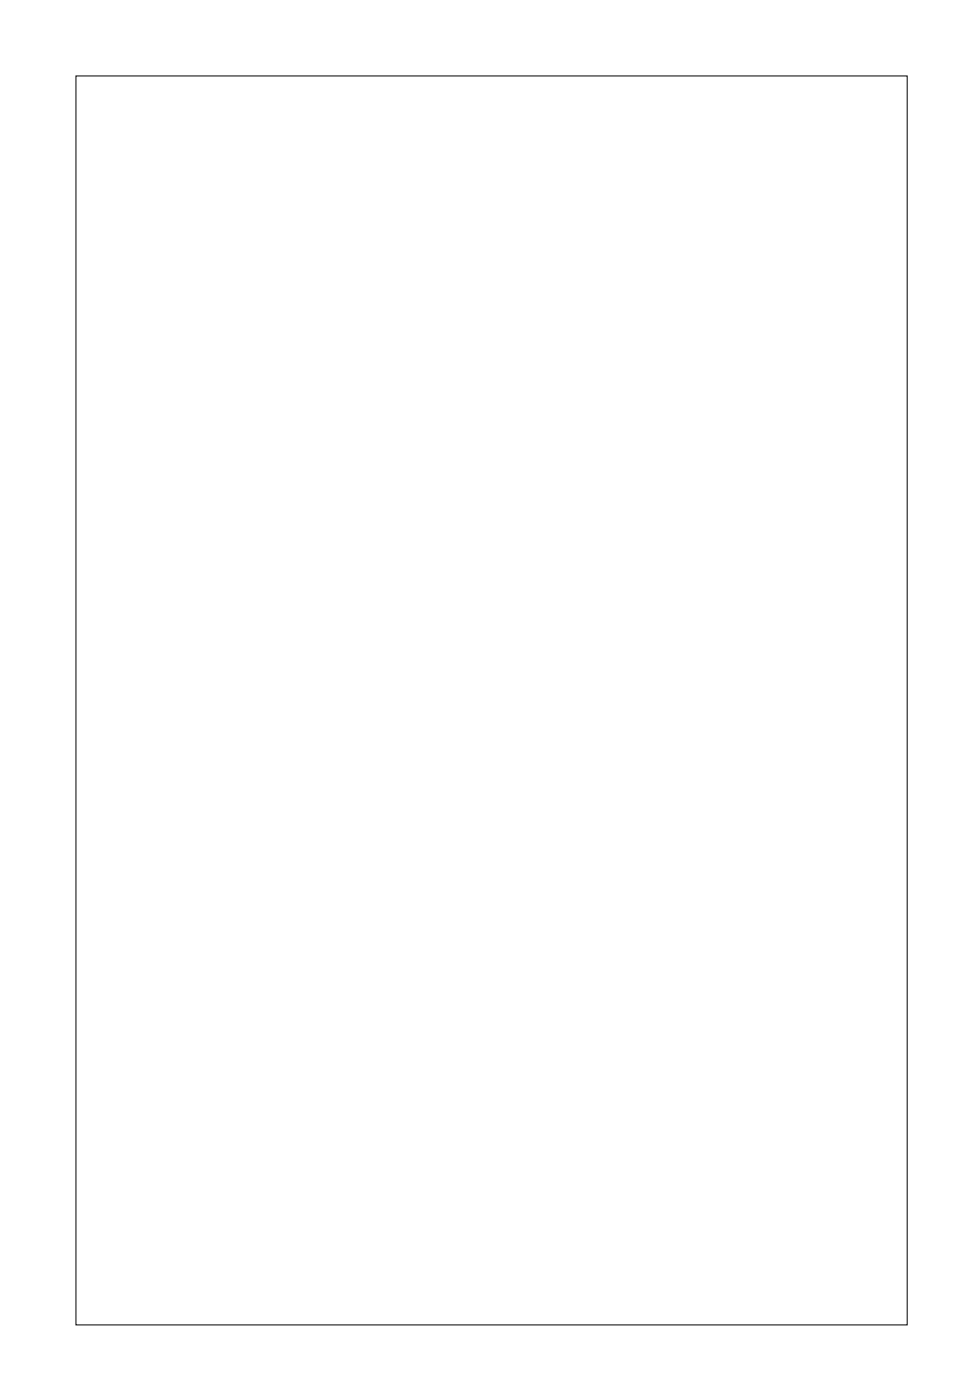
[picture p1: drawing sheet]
<svg xmlns="http://www.w3.org/2000/svg" width="47mm" height="67mm" viewBox="0 0 47 67" stroke-linecap="round" stroke-linejoin="round" font-family="sans-serif">
<path d="M3.6 3.6h39.8v59.8h-39.8z" fill="none" stroke="#000" stroke-width=".05"/>
<path d="M21.7 26.6h1.4v1.4h-1.4z" fill="#fff"/>
<path d="M21.7 26.6h1.4v1.4h-1.4z" fill="none" stroke="#fff" stroke-width=".76" stroke-linecap="butt"/>
<circle cx="22.4" cy="27.3" r=".7" fill="#fff"/>
<circle cx="22.4" cy="27.3" r=".7" fill="none" stroke="#fff" stroke-width=".76" stroke-linecap="butt"/>
<circle cx="22.4" cy="34.9" r=".7" fill="#fff"/>
<circle cx="22.4" cy="34.9" r=".7" fill="none" stroke="#fff" stroke-width=".76" stroke-linecap="butt"/>
<circle cx="24.9" cy="27.3" r=".7" fill="#fff"/>
<circle cx="24.9" cy="27.3" r=".7" fill="none" stroke="#fff" stroke-width=".76" stroke-linecap="butt"/>
<circle cx="24.9" cy="34.9" r=".7" fill="#fff"/>
<circle cx="24.9" cy="34.9" r=".7" fill="none" stroke="#fff" stroke-width=".76" stroke-linecap="butt"/>
<circle cx="27.5" cy="27.3" r=".7" fill="#fff"/>
<circle cx="27.5" cy="27.3" r=".7" fill="none" stroke="#fff" stroke-width=".76" stroke-linecap="butt"/>
<circle cx="27.5" cy="34.9" r=".7" fill="#fff"/>
<circle cx="27.5" cy="34.9" r=".7" fill="none" stroke="#fff" stroke-width=".76" stroke-linecap="butt"/>
<circle cx="30" cy="27.3" r=".7" fill="#fff"/>
<circle cx="30" cy="27.3" r=".7" fill="none" stroke="#fff" stroke-width=".76" stroke-linecap="butt"/>
<circle cx="30" cy="34.9" r=".7" fill="#fff"/>
<circle cx="30" cy="34.9" r=".7" fill="none" stroke="#fff" stroke-width=".76" stroke-linecap="butt"/>
<path d="M34.3 49.4h1.6v1.6h-1.6z" fill="#fff"/>
<path d="M34.3 49.4h1.6v1.6h-1.6z" fill="none" stroke="#fff" stroke-width=".76" stroke-linecap="butt"/>
<circle cx="35.1" cy="50.2" r=".79" fill="#fff"/>
<circle cx="35.1" cy="50.2" r=".79" fill="none" stroke="#fff" stroke-width=".76" stroke-linecap="butt"/>
<circle cx="37.6" cy="50.2" r=".79" fill="#fff"/>
<circle cx="37.6" cy="50.2" r=".79" fill="none" stroke="#fff" stroke-width=".76" stroke-linecap="butt"/>
<circle cx="40.2" cy="50.2" r=".79" fill="#fff"/>
<circle cx="40.2" cy="50.2" r=".79" fill="none" stroke="#fff" stroke-width=".76" stroke-linecap="butt"/>
<circle cx="37.6" cy="14.6" r=".7" fill="#fff"/>
<circle cx="37.6" cy="14.6" r=".7" fill="none" stroke="#fff" stroke-width=".76" stroke-linecap="butt"/>
<circle cx="37.6" cy="24.8" r=".7" fill="#fff"/>
<circle cx="37.6" cy="24.8" r=".7" fill="none" stroke="#fff" stroke-width=".76" stroke-linecap="butt"/>
<circle cx="27.5" cy="40" r=".7" fill="#fff"/>
<circle cx="27.5" cy="40" r=".7" fill="none" stroke="#fff" stroke-width=".76" stroke-linecap="butt"/>
<circle cx="27.5" cy="50.2" r=".7" fill="#fff"/>
<circle cx="27.5" cy="50.2" r=".7" fill="none" stroke="#fff" stroke-width=".76" stroke-linecap="butt"/>
<circle cx="30" cy="42.6" r=".7" fill="#fff"/>
<circle cx="30" cy="42.6" r=".7" fill="none" stroke="#fff" stroke-width=".76" stroke-linecap="butt"/>
<circle cx="30" cy="52.7" r=".7" fill="#fff"/>
<circle cx="30" cy="52.7" r=".7" fill="none" stroke="#fff" stroke-width=".76" stroke-linecap="butt"/>
<circle cx="30" cy="12.1" r=".7" fill="#fff"/>
<circle cx="30" cy="12.1" r=".7" fill="none" stroke="#fff" stroke-width=".76" stroke-linecap="butt"/>
<circle cx="30" cy="22.2" r=".7" fill="#fff"/>
<circle cx="30" cy="22.2" r=".7" fill="none" stroke="#fff" stroke-width=".76" stroke-linecap="butt"/>
<circle cx="22.4" cy="14.6" r=".7" fill="#fff"/>
<circle cx="22.4" cy="14.6" r=".7" fill="none" stroke="#fff" stroke-width=".76" stroke-linecap="butt"/>
<circle cx="22.4" cy="24.8" r=".7" fill="#fff"/>
<circle cx="22.4" cy="24.8" r=".7" fill="none" stroke="#fff" stroke-width=".76" stroke-linecap="butt"/>
<circle cx="12.2" cy="12.1" r=".74" fill="#fff"/>
<circle cx="12.2" cy="12.1" r=".74" fill="none" stroke="#fff" stroke-width=".76" stroke-linecap="butt"/>
<circle cx="14.8" cy="12.1" r=".74" fill="#fff"/>
<circle cx="14.8" cy="12.1" r=".74" fill="none" stroke="#fff" stroke-width=".76" stroke-linecap="butt"/>
<circle cx="17.3" cy="12.1" r=".74" fill="#fff"/>
<circle cx="17.3" cy="12.1" r=".74" fill="none" stroke="#fff" stroke-width=".76" stroke-linecap="butt"/>
<circle cx="22.4" cy="12.1" r=".74" fill="#fff"/>
<circle cx="22.4" cy="12.1" r=".74" fill="none" stroke="#fff" stroke-width=".76" stroke-linecap="butt"/>
<circle cx="24.9" cy="12.1" r=".74" fill="#fff"/>
<circle cx="24.9" cy="12.1" r=".74" fill="none" stroke="#fff" stroke-width=".76" stroke-linecap="butt"/>
<circle cx="32.6" cy="7" r=".74" fill="#fff"/>
<circle cx="32.6" cy="7" r=".74" fill="none" stroke="#fff" stroke-width=".76" stroke-linecap="butt"/>
<circle cx="35.1" cy="7" r=".74" fill="#fff"/>
<circle cx="35.1" cy="7" r=".74" fill="none" stroke="#fff" stroke-width=".76" stroke-linecap="butt"/>
<circle cx="9.7" cy="34.9" r=".74" fill="#fff"/>
<circle cx="9.7" cy="34.9" r=".74" fill="none" stroke="#fff" stroke-width=".76" stroke-linecap="butt"/>
<circle cx="9.7" cy="32.4" r=".74" fill="#fff"/>
<circle cx="9.7" cy="32.4" r=".74" fill="none" stroke="#fff" stroke-width=".76" stroke-linecap="butt"/>
<circle cx="9.7" cy="29.9" r=".74" fill="#fff"/>
<circle cx="9.7" cy="29.9" r=".74" fill="none" stroke="#fff" stroke-width=".76" stroke-linecap="butt"/>
<circle cx="9.7" cy="27.3" r=".74" fill="#fff"/>
<circle cx="9.7" cy="27.3" r=".74" fill="none" stroke="#fff" stroke-width=".76" stroke-linecap="butt"/>
<circle cx="7.2" cy="60.3" r="1.1" fill="#fff"/>
<circle cx="7.2" cy="60.3" r="1.1" fill="none" stroke="#fff" stroke-width=".25"/>
<circle cx="40.2" cy="60.3" r="1.1" fill="#fff"/>
<circle cx="40.2" cy="60.3" r="1.1" fill="none" stroke="#fff" stroke-width=".25"/>
<circle cx="40.2" cy="7" r="1.1" fill="#fff"/>
<circle cx="40.2" cy="7" r="1.1" fill="none" stroke="#fff" stroke-width=".25"/>
<circle cx="7.2" cy="7" r="1.1" fill="#fff"/>
<circle cx="7.2" cy="7" r="1.1" fill="none" stroke="#fff" stroke-width=".25"/>
<path d="M8.9 51h1.6v1.5h-1.6z" fill="#fff"/>
<path d="M8.9 51h1.6v1.5h-1.6z" fill="none" stroke="#fff" stroke-width=".76" stroke-linecap="butt"/>
<circle cx="9.7" cy="51.8" r=".76" fill="#fff"/>
<circle cx="9.7" cy="51.8" r=".76" fill="none" stroke="#fff" stroke-width=".76" stroke-linecap="butt"/>
<circle cx="9.7" cy="55.3" r=".76" fill="#fff"/>
<circle cx="9.7" cy="55.3" r=".76" fill="none" stroke="#fff" stroke-width=".76" stroke-linecap="butt"/>
</svg>
